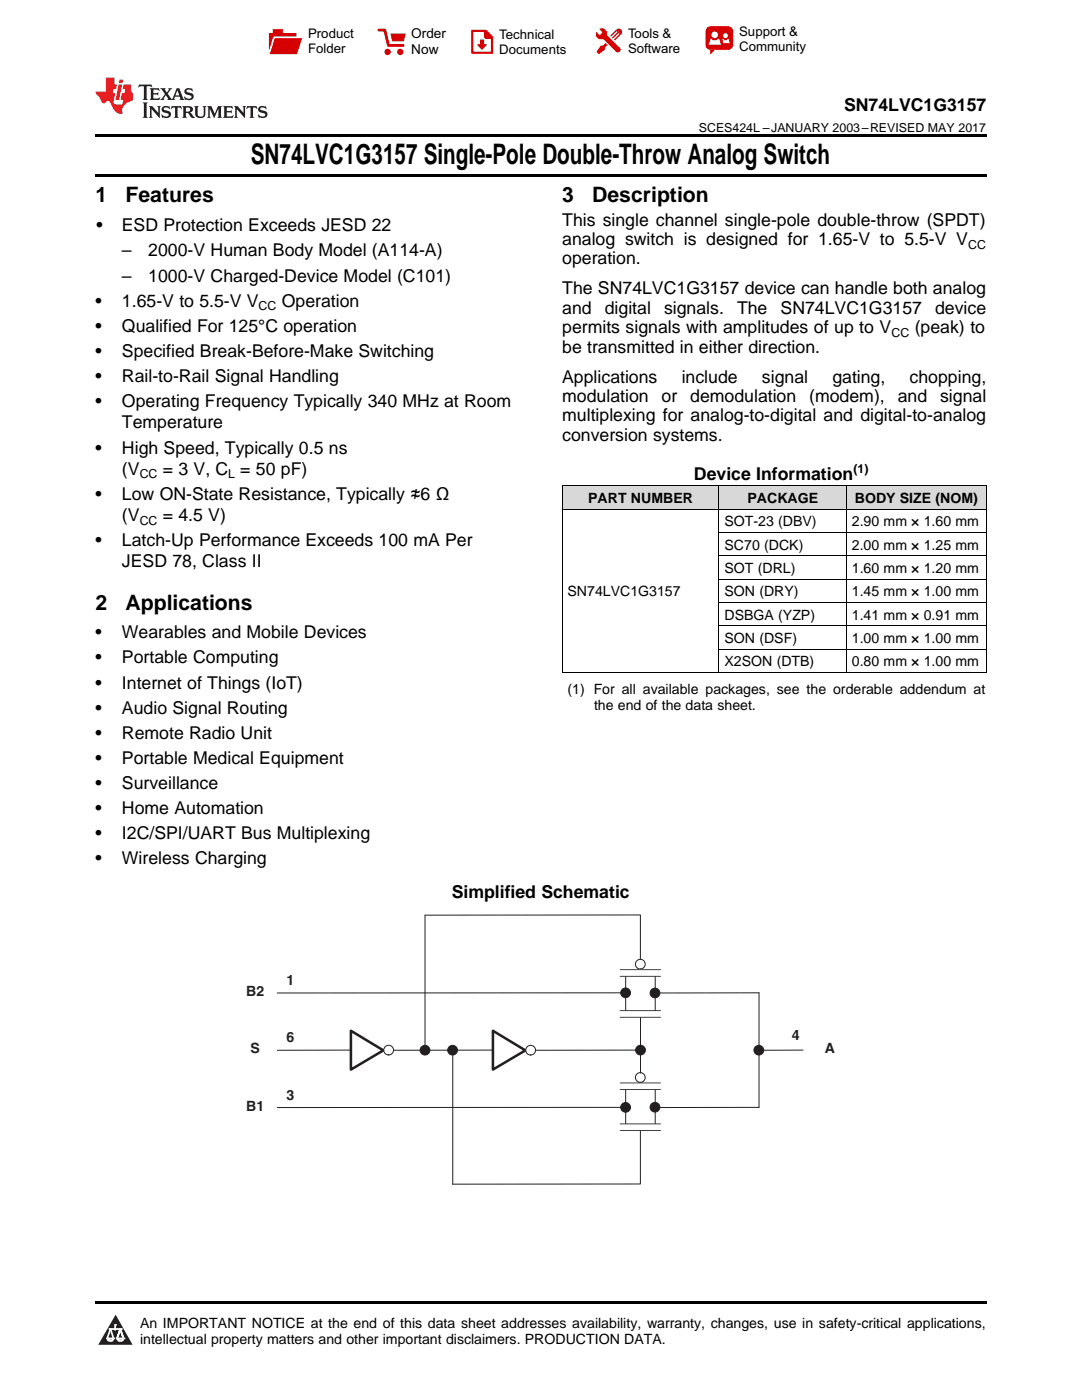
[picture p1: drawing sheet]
<svg xmlns="http://www.w3.org/2000/svg" width="216mm" height="279mm" viewBox="0 0 216 279" stroke-linecap="round" stroke-linejoin="round" font-family="sans-serif">
<defs><g id="words">
<text font-size="5.6" x="50.1" y="32.8">SN74LVC1G3157 Single-Pole Double-Throw Analog Switch</text>
<g font-size="4.2">
<text x="19" y="40.4">1</text>
<text x="25" y="40.4">Features</text>
<text x="112.2" y="40.4">3</text>
<text x="118.2" y="40.4">Description</text>
<text x="19" y="121.7">2</text>
<text x="25" y="121.7">Applications</text>
</g>
<g font-size="3.5">
<text x="168.4" y="22.2">SN74LVC1G3157</text>
<text x="19.2" y="46.1">•</text>
<text x="24.3" y="46.1">ESD Protection Exceeds JESD 22</text>
<text x="112.2" y="45">This single channel single-pole double-throw (SPDT)</text>
<text x="24.3" y="51.2">–</text>
<text x="29.6" y="51.2">2000-V Human Body Model (A114-A)</text>
<text x="112.2" y="48.9">analog switch is designed for 1.65-V to 5.5-V V</text>
<text x="112.2" y="52.8">operation.</text>
<text x="24.3" y="56.2">–</text>
<text x="29.6" y="56.2">1000-V Charged-Device Model (C101)</text>
<text x="112.2" y="58.7">The SN74LVC1G3157 device can handle both analog</text>
<text x="19" y="61.2">•</text>
<text x="24.3" y="61.2">1.65-V to 5.5-V V</text>
<text x="56.2" y="61.2">Operation</text>
<text x="112.2" y="62.6">and</text>
<text x="120.7" y="62.6">digital</text>
<text x="132.5" y="62.6">signals.</text>
<text x="147.1" y="62.6">The</text>
<text x="155.8" y="62.6">SN74LVC1G3157</text>
<text x="186.6" y="62.6">device</text>
<text x="19" y="66.3">•</text>
<text x="19" y="71.3">•</text>
<text x="24.3" y="66.3">Qualified For 125°C operation</text>
<text x="24.3" y="71.3">Specified Break-Before-Make Switching</text>
<text x="112.2" y="66.5">permits signals with amplitudes of up to V</text>
<text x="112.2" y="70.4">be transmitted in either direction.</text>
<text x="182.5" y="66.5">(peak) to</text>
<text x="19" y="76.3">•</text>
<text x="24.3" y="76.3">Rail-to-Rail Signal Handling</text>
<text x="112.2" y="76.3">Applications</text>
<text x="136" y="76.3">include</text>
<text x="152" y="76.3">signal</text>
<text x="166.1" y="76.3">gating,</text>
<text x="181.5" y="76.3">chopping,</text>
<text x="19" y="81.3">•</text>
<text x="24.3" y="81.3">Operating Frequency Typically 340 MHz at Room</text>
<text x="112.2" y="80.2">modulation</text>
<text x="132" y="80.2">or</text>
<text x="137.7" y="80.2">demodulation</text>
<text x="161.5" y="80.2">(modem),</text>
<text x="179.1" y="80.2">and</text>
<text x="187.6" y="80.2">signal</text>
<text x="24.3" y="85.5">Temperature</text>
<text x="112.2" y="84.1">multiplexing for analog-to-digital and digital-to-analog</text>
<text x="112.2" y="88">conversion systems.</text>
<text x="19" y="90.5">•</text>
<text x="24.3" y="90.5">High Speed, Typically 0.5 ns</text>
<text x="24.3" y="94.8">(V</text>
<text x="32.5" y="94.8">= 3 V, C = 50 pF)</text>
<text x="138.5" y="95.7">Device Information</text>
<text x="19" y="99.8">•</text>
<text x="24.3" y="99.8">Low ON-State Resistance, Typically ≉6 Ω</text>
<text x="24.3" y="104">(V</text>
<text x="32.5" y="104">= 4.5 V)</text>
<text x="19" y="109">•</text>
<text x="24.3" y="109">Latch-Up Performance Exceeds 100 mA Per</text>
<text x="24.3" y="113.2">JESD 78, Class II</text>
<text x="19" y="127.4">•</text>
<text x="24.3" y="127.4">Wearables and Mobile Devices</text>
<text x="19" y="132.4">•</text>
<text x="19" y="137.4">•</text>
<text x="24.3" y="132.4">Portable Computing</text>
<text x="24.3" y="137.4">Internet of Things (IoT)</text>
<text x="19" y="142.4">•</text>
<text x="24.3" y="142.4">Audio Signal Routing</text>
<text x="19" y="147.4">•</text>
<text x="24.3" y="147.4">Remote Radio Unit</text>
<text x="19" y="152.4">•</text>
<text x="24.3" y="152.4">Portable Medical Equipment</text>
<text x="19" y="157.4">•</text>
<text x="24.3" y="157.4">Surveillance</text>
<text x="19" y="162.5">•</text>
<text x="19" y="167.5">•</text>
<text x="24.3" y="162.5">Home Automation</text>
<text x="24.3" y="167.5">I2C/SPI/UART Bus Multiplexing</text>
<text x="19" y="172.5">•</text>
<text x="24.3" y="172.5">Wireless Charging</text>
<text x="90.1" y="179.2">Simplified Schematic</text>
</g>
<g font-size="2.8">
<text x="117.4" y="100.4">PART NUMBER</text>
<text x="149.2" y="100.4">PACKAGE</text>
<text x="170.6" y="100.4">BODY SIZE (NOM)</text>
<text x="144.6" y="105">SOT-23 (DBV)</text>
<text x="170" y="105">2.90 mm × 1.60 mm</text>
<text x="144.6" y="109.7">SC70 (DCK)</text>
<text x="170" y="109.7">2.00 mm × 1.25 mm</text>
<text x="113.2" y="119">SN74LVC1G3157</text>
<text x="144.6" y="114.3">SOT (DRL)</text>
<text x="144.6" y="119">SON (DRY)</text>
<text x="170" y="114.3">1.60 mm × 1.20 mm</text>
<text x="170" y="119">1.45 mm × 1.00 mm</text>
<text x="144.6" y="123.6">DSBGA (YZP)</text>
<text x="170" y="123.6">1.41 mm × 0.91 mm</text>
<text x="144.6" y="128.3">SON (DSF)</text>
<text x="170" y="128.3">1.00 mm × 1.00 mm</text>
<text x="144.6" y="133">X2SON (DTB)</text>
<text x="170" y="133">0.80 mm × 1.00 mm</text>
<text x="113.2" y="138.5">(1) For all available packages, see the orderable addendum at</text>
<text x="118.5" y="141.6">the end of the data sheet.</text>
<text x="27.9" y="265">An IMPORTANT NOTICE at the end of this data sheet addresses availability, warranty, changes, use in safety-critical applications,</text>
<text x="27.9" y="268.2">intellectual property matters and other important disclaimers. PRODUCTION DATA.</text>
</g>
<g font-size="2.8" fill="#231f20">
<text x="57.2" y="196.5">1</text>
<text x="49.1" y="198.8">B2</text>
<text x="57.2" y="208">6</text>
<text x="158" y="207.6">4</text>
<text x="50" y="210.2">S</text>
<text x="164.6" y="210.2">A</text>
<text x="49.1" y="221.6">B1</text>
<text x="57.2" y="219.6">3</text>
</g>
<g font-size="2.7">
<text x="82.1" y="7.7">Order</text>
<text x="82.1" y="10.7">Now</text>
</g>
<g font-size="2.6">
<text x="61.5" y="7.6">Product</text>
<text x="61.5" y="10.6">Folder</text>
<text x="99.6" y="7.8">Technical</text>
<text x="99.6" y="10.8">Documents</text>
<text x="125.3" y="7.6">Tools &amp;</text>
<text x="125.3" y="10.6">Software</text>
<text x="147.5" y="7.2">Support &amp;</text>
<text x="147.5" y="10.2">Community</text>
</g>
<g font-size="2.5">
<text x="139.5" y="26.3">SCES424L –JANUARY 2003–REVISED MAY 2017</text>
<text x="193.2" y="49.6">CC</text>
<text x="51.6" y="61.9">CC</text>
<text x="177.9" y="67.2">CC</text>
<text x="27.9" y="95.5">CC</text>
<text x="45.5" y="95.5">L</text>
<text x="170.3" y="94.3">(1)</text>
<text x="27.9" y="104.7">CC</text>
</g>
</g></defs>
<g fill="#d8d8d8">
<path d="M112.2 97h31.3v4.6h-31.3z"/>
<path d="M143.5 97h25.4v4.6h-25.4z"/>
<path d="M168.9 97h27.9v4.6h-27.9z"/>
</g>
<path d="M23.1 262.4l3.4 6h-6.9z" fill="#231f20"/>
<path d="M21.4 267.1h1.2l-.3 .5h-.3a.55 .55 0 0 1-.6-.5z" fill-rule="evenodd" fill="#fff"/>
<path d="M21.4 267.1h1.2l-.3 .5h-.3a.55 .55 0 0 1-.6-.5z" fill="none" stroke="#231f20" stroke-width=".34"/>
<path d="M21.4 267.1l1.2 .1-.3 .4h-.5z" fill="none" stroke="#fff" stroke-width=".34"/>
<path d="M23 265.3h.1" fill="none" stroke="#fff" stroke-width=".34"/>
<path d="M23 264.4v.9z" fill="#fff"/>
<path d="M23 264.4v.9z" fill="none" stroke="#fff" stroke-width=".34"/>
<circle cx="23" cy="264.4" r=".17" fill="#fff"/>
<path d="M21.9 265.2h.1" fill="none" stroke="#fff" stroke-width=".34"/>
<path d="M21.9 265.2h2.3z" fill="#fff"/>
<path d="M21.9 265.2h2.3z" fill="none" stroke="#fff" stroke-width=".34"/>
<circle cx="24.2" cy="265.2" r=".17" fill="#fff"/>
<path d="M23.3 267.1h.1" fill="none" stroke="#fff" stroke-width=".34"/>
<path d="M24 265.2l-.7 1.9z" fill="#fff"/>
<path d="M24 265.2l-.7 1.9z" fill="none" stroke="#fff" stroke-width=".34"/>
<path d="M24 265.2l.7 1.9z" fill="#fff"/>
<path d="M24 265.2l.7 1.9z" fill="none" stroke="#fff" stroke-width=".34"/>
<path d="M24.6 267.1h.1" fill="none" stroke="#fff" stroke-width=".34"/>
<circle cx="21.4" cy="267.1" r=".17" fill="#fff"/>
<path d="M22.1 265.2l-.7 1.9z" fill="#fff"/>
<path d="M22.1 265.2l-.7 1.9z" fill="none" stroke="#fff" stroke-width=".34"/>
<path d="M22.1 265.2l.5 1.9z" fill="#fff"/>
<path d="M22.1 265.2l.5 1.9z" fill="none" stroke="#fff" stroke-width=".34"/>
<circle cx="22.6" cy="267.1" r=".17" fill="#fff"/>
<path d="M23.4 267.1h1.3a.65 .65 0 0 1-.7 .5 .65 .65 0 0 1-.6-.5z" fill-rule="evenodd" fill="#fff"/>
<path d="M23.4 267.1h1.3a.65 .65 0 0 1-.7 .5 .65 .65 0 0 1-.6-.5z" fill="none" stroke="#231f20" stroke-width=".34"/>
<path d="M23.4 267.1h1.3l-.4 .5h-.6z" fill="none" stroke="#fff" stroke-width=".34"/>
<path d="M23.3 267.1h.1" fill="none" stroke="#fff" stroke-width=".34"/>
<circle cx="24.7" cy="267.1" r=".17" fill="#fff"/>
<path d="M19 259.7h177.8v.5h-177.8z" fill="#000"/>
<path d="M98.4 205.7l6.4 3.9-6.4 3.9z" fill="none" stroke="#231f20" stroke-width=".51"/>
<circle cx="105.9" cy="209.6" r=".97" fill="#fff"/>
<g fill="none" stroke="#231f20" stroke-width=".2">
<path d="M124.8 198.1l-69.5 .1M127.8 182.6h-43M151.5 198.1l-19.8 .1M70 209.6h-14.7M98.4 209.6h-19.8M127.8 209.6h-20.9M160.2 209.6h-8.5M125 221h-69.7M127.8 236.3h-37.5M151.5 221h-20.8"/>
<circle cx="105.9" cy="209.6" r=".97"/>
</g>
<path d="M70 205.7l6.5 3.9-6.5 3.9z" fill="none" stroke="#231f20" stroke-width=".51"/>
<circle cx="77.6" cy="209.6" r=".97" fill="#fff"/>
<g fill="none" stroke="#231f20" stroke-width=".2">
<path d="M84.8 182.6v27M151.5 198.1v22.9M90.3 209.4v26.9"/>
<circle cx="77.6" cy="209.6" r=".97"/>
</g>
<circle cx="84.8" cy="209.6" r=".97" fill="#231f20"/>
<circle cx="84.8" cy="209.6" r=".97" fill="none" stroke="#231f20" stroke-width=".2"/>
<circle cx="90.3" cy="209.6" r=".97" fill="#231f20"/>
<circle cx="90.3" cy="209.6" r=".97" fill="none" stroke="#231f20" stroke-width=".2"/>
<circle cx="127.8" cy="209.6" r=".97" fill="#231f20"/>
<g fill="none" stroke="#231f20" stroke-width=".2">
<circle cx="127.8" cy="192.4" r=".97"/>
<circle cx="127.8" cy="209.6" r=".97"/>
</g>
<path d="M125.5 193.5h4.3v1.3h-4.3z" fill-rule="evenodd" fill="#fff"/>
<path d="M123.8 193.5h8M123.8 194.8h8" fill="none" stroke="#231f20" stroke-width=".22"/>
<path d="M125.5 201.7h4.3v1.2h-4.3z" fill-rule="evenodd" fill="#fff"/>
<path d="M123.8 201.7h8M123.8 203h8" fill="none" stroke="#231f20" stroke-width=".22"/>
<path d="M124.8 194.8v6.9M127.8 182.6v8.9M130.7 194.8v6.9" fill="none" stroke="#231f20" stroke-width=".2"/>
<circle cx="124.8" cy="198.1" r=".97" fill="#231f20"/>
<circle cx="124.8" cy="198.1" r=".97" fill="none" stroke="#231f20" stroke-width=".2"/>
<circle cx="130.7" cy="198.2" r=".97" fill="#231f20"/>
<g fill="none" stroke="#231f20" stroke-width=".2">
<circle cx="130.7" cy="198.2" r=".97"/>
<circle cx="127.8" cy="215" r=".97"/>
</g>
<path d="M125.5 224.4h4.3v1.2h-4.3z" fill-rule="evenodd" fill="#fff"/>
<path d="M123.8 225.6h8M123.8 224.3h8" fill="none" stroke="#231f20" stroke-width=".22"/>
<path d="M125.5 216.2h4.3v1.2h-4.3z" fill-rule="evenodd" fill="#fff"/>
<path d="M123.8 217.4h8M123.8 216.1h8" fill="none" stroke="#231f20" stroke-width=".22"/>
<path d="M124.8 217.4v6.9M127.8 203v11.2M130.7 217.4v6.9M127.8 225.6v10.7" fill="none" stroke="#231f20" stroke-width=".2"/>
<circle cx="124.8" cy="221" r=".97" fill="#231f20"/>
<circle cx="124.8" cy="221" r=".97" fill="none" stroke="#231f20" stroke-width=".2"/>
<circle cx="151.4" cy="209.6" r=".97" fill="#231f20"/>
<circle cx="151.4" cy="209.6" r=".97" fill="none" stroke="#231f20" stroke-width=".2"/>
<circle cx="130.7" cy="221" r=".97" fill="#231f20"/>
<circle cx="130.7" cy="221" r=".97" fill="none" stroke="#231f20" stroke-width=".2"/>
<g fill="none" stroke="#000" stroke-width=".2">
<path d="M112.2 96.9h84.6M112.2 97v37.2M143.5 97v37.2M168.9 97v37.2M196.8 97v37.2M112.2 101.6h84.6M143.5 115.6h53.3M143.5 110.9h53.3M143.5 106.2h53.3M112.2 134.2h84.6M143.5 129.5h53.3M143.5 124.9h53.3"/>
<path d="M143.5 120.2h53.3"/>
</g>
<path d="M19 34.8h177.8v.5h-177.8zM19 26.8h177.8v.6h-177.8z" fill="#000"/>
<path d="M27.7 16.9l-.1 .6 .6-.3h.5v.2v2.2l-.2 .4h1l-.2-.4v-2.2v-.2h.5l.6 .3-.2-.6zM29.9 17.6l.2 .4v1.6l-.2 .4h1.9l.1-.6a1.09 1.09 0 0 1-1.3 .1v-.6h.6l.4 .2v-.7l-.2 .2h-.8v-.6l.2-.1a1.01 1.01 0 0 1 1 .3l-.1-.6zM32 17.6l.9 1.2-1 1.2h.9l-.2-.3 .5-.7 .5 .7-.3 .3h1.7l-.2-.3 .1-.4h1l.1 .4-.2 .3h1l-.3-.4-.7-2h-.5l-1 2.2-.8-1.1 .9-1.1h-.9l.2 .2-.4 .7-.4-.7 .2-.2zM35.4 18l.4 1h-.8zM37 17.7a.66 .66 0 0 0-.2 .8 .66 .66 0 0 0 .6 .4l.7 .2 .1 .2a.8 .8 0 0 1-.7 .4 .8 .8 0 0 1-.7-.5l.1 .8 .2-.2a.94 .94 0 0 0 1.1 .1 .94 .94 0 0 0 .4-.9 1.48 1.48 0 0 0-1.3-.6v-.4a1.1 1.1 0 0 1 1.2 .2l-.2-.6-.2 .1-.5-.1zM28.5 20.4l.2 .4v2.3l-.2 .4h1l-.2-.4v-2.3l.2-.4zM29.7 21.2l.2 .4v1.5l-.2 .4h.8l-.3-.4 .1-1.3 1.6 1.8v-2l.2-.4h-.7l.2 .2v1.1l-1.2-1.3zM32.5 21.3a.66 .66 0 0 0-.2 .8 .66 .66 0 0 0 .6 .4l.6 .2 .2 .2a.8 .8 0 0 1-.8 .4 .8 .8 0 0 1-.7-.5l.2 .7 .2-.1a.94 .94 0 0 0 1 .1 .94 .94 0 0 0 .5-1 1.47 1.47 0 0 0-1.3-.6l-.1-.3a1.1 1.1 0 0 1 1.3 .2l-.2-.6-.2 .1-.5-.2zM34.3 21.2l-.2 .6a.64 .64 0 0 1 .8-.3v1.6l-.2 .4h1l-.3-.4 .1-1.6a.66 .66 0 0 1 .8 .3l-.2-.6zM36.3 21.2l.3 .4v1.5l-.3 .4h1l-.2-.2v-.7h.5l.1 .1a.8 .8 0 0 0 1.2 .7l-1-1a.62 .62 0 0 0 .6-.5 .62 .62 0 0 0-.6-.7zM37.1 21.5h.1a.48 .48 0 0 1 .6 0 .48 .48 0 0 1 .1 .6l-.2 .1-.6 .1zM38.7 21.2l.2 .2a2.29 2.29 0 0 0 .4 2 1.05 1.05 0 0 0 1.7-.7v-1.3l.2-.2h-.8l.2 .4v1.1a.61 .61 0 0 1-.6 .6 .61 .61 0 0 1-.6-.6v-1.1l.3-.4zM41.3 21.2l.3 .4v1.5l-.3 .4h.8l-.2-.4v-1.4l.8 1.9 .9-1.9v1.4l-.2 .4h.9l-.2-.4v-1.5l.2-.4h-.8l-.7 1.5-.6-1.5zM44.5 21.2l.2 .4v1.5l-.2 .4h1.9l.2-.6a1.1 1.1 0 0 1-1.4 .2v-.7h.6l.4 .2v-.6l-.2 .1-.8 .1v-.6l.2-.1a1.02 1.02 0 0 1 1.1 .2l-.2-.5zM46.7 21.2l.2 .4v1.5l-.2 .4h.8l-.3-.4 .1-1.3 1.6 1.8v-2l.2-.4h-.7l.2 .2v1.1l-1.2-1.3zM49.3 21.2l-.1 .6a.64 .64 0 0 1 .8-.3v1.6l-.3 .4h1l-.2-.4v-1.6a.66 .66 0 0 1 .8 .3l-.1-.6zM51.7 21.3a.66 .66 0 0 0-.2 .7 .66 .66 0 0 0 .7 .5l.6 .2 .1 .2a.8 .8 0 0 1-.7 .4 .8 .8 0 0 1-.7-.5l.1 .7 .2-.1a.94 .94 0 0 0 1.1 .1 .94 .94 0 0 0 .4-1 1.48 1.48 0 0 0-1.2-.6l-.1-.3a1.1 1.1 0 0 1 1.2 .2l-.2-.6-.1 .1-.6-.2z" fill="#231f20"/>
<path d="M21.1 15.5v2.8h-2v.4l.9 .9a.96 .96 0 0 0 1 1 .59 .59 0 0 1 .5-.4 .59 .59 0 0 1 .5 .3l.4 .8a1.61 1.61 0 0 0 2.1 1.3 1.63 1.63 0 0 1 1.1-2.2l.9-.3v-1.5a1.6 1.6 0 0 1-.4-1.7h-1.4l-.2 .9h.5l-.2 .8h-.5l-.2 1v.3h.5l-.2 .9h-.7a.74 .74 0 0 1-1-.6l.3-1.6h-.5l.2-.8h.5l.1-.9h-.4v-1.4zM23.7 16.9l-.7 3h.8l.6-3zM23.8 15.9l-.1 .7h.7l.2-.7z" fill="#ee1d23"/>
<g fill="#d60000">
<path d="M54.4 5.8h2v.8h2.8v4.2h-5.5v-4.2h.7z" fill-rule="evenodd"/>
<path d="M54.7 7.5h5.6l-1 3.3h-5.6z" fill-rule="evenodd"/>
</g>
<path d="M54.6 7.4h5.8l-.1 .1h-5.5l-1.1 3.3z" fill-rule="evenodd" fill="#fff"/>
<path d="M54.6 7.4h5.8l-.1 .1h-5.5l-1.1 3.3z" fill="none" stroke="#fff" stroke-width=".2"/>
<path d="M75.6 6h1.2l.7 3.1h3" fill="none" stroke="#d60000" stroke-width=".56"/>
<g fill="#d60000">
<path d="M77.9 6.7h3.1l-.4 1.5h-2.3z" fill-rule="evenodd"/>
<circle cx="77.3" cy="10.4" r=".64"/>
<circle cx="79.9" cy="10.4" r=".64"/>
</g>
<path d="M94.2 6.2h2.7l1.3 1.2v3.1h-4z" fill="none" stroke="#d60000" stroke-width=".44"/>
<g fill="#d60000">
<path d="M95.8 7.9h.8v1h.6l-1 1.1-1-1v-.1h.6z" fill-rule="evenodd"/>
<path d="M96.6 6.2h.3l1.3 1.2v.4h-1.3l-.3-.4z" fill-rule="evenodd"/>
<path d="M119.6 5.7h.9l.6 .6 .1 .7 2.5 2.5-.8 .8-2.3-2.3-1.1-.2-.6-.6v-.8l.7 .6 .5-.4v-.2l-.4-.5z" fill-rule="evenodd"/>
<path d="M119.9 9.1h.4l.5-.5 .4 .4-.5 .5v.4l-1.2 .9-.5-.5z" fill-rule="evenodd"/>
<path d="M123 5.9a.67 .67 0 0 1 .9 0 .67 .67 0 0 1 0 .9z" fill-rule="evenodd"/>
<path d="M123 5.9l.9 .9-1.2 1.2h-.2l.1-.2 .9-.9 .1-.2h-.3l-.9 1h-.2v-.2l.9-1 .1-.2h-.3l-.9 1h-.2v-.2z" fill-rule="evenodd"/>
<circle cx="123.3" cy="9.9" r=".54"/>
</g>
<path d="M121.1 6.3l-.1 .7" fill="none" stroke="#d60000" stroke-width=".2"/>
<g fill="#d60000">
<path d="M141.1 5.5l.6-.2h3.6a.95 .95 0 0 1 1 .9v2.8a.95 .95 0 0 1-1 .9h-3.6a.95 .95 0 0 1-.9-.9v-2.8z" fill-rule="evenodd"/>
<path d="M141.7 9.9h.9l-.7 .9h-.2z" fill-rule="evenodd"/>
</g>
<g fill="#fff">
<path d="M144.3 8.6h1.3z"/>
<path d="M141.8 7.8h.3l.1 .2h.8l.2-.2h.3l.4 1.1h-2.5z" fill-rule="evenodd"/>
<path d="M144.2 7.8h.2l.2 .2h.4l.2-.2h.2l.2 .8h-1.3z" fill-rule="evenodd"/>
<circle cx="142.6" cy="6.9" r=".65"/>
<circle cx="144.8" cy="7.1" r=".48"/>
</g>
<use href="#words"/>
</svg>
